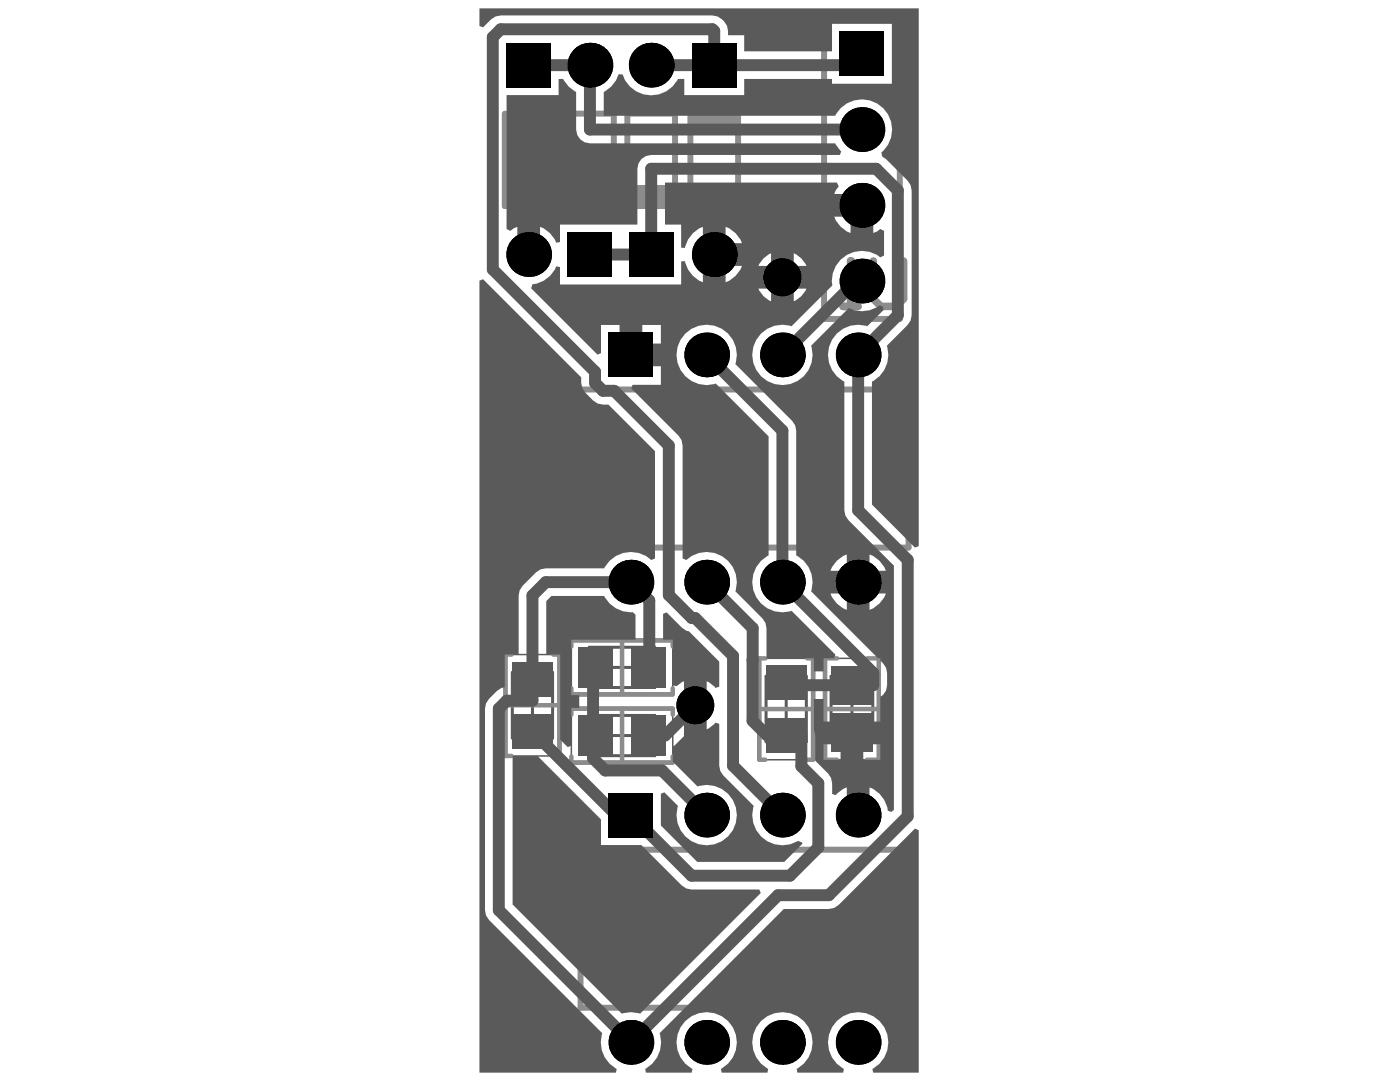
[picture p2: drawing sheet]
<svg xmlns="http://www.w3.org/2000/svg" width="279mm" height="216mm" viewBox="0 0 279 216" stroke-linecap="round" stroke-linejoin="round" font-family="sans-serif">
<g fill="none" stroke="#5a5a5a" stroke-width=".6">
<path d="M102.2 134.2h8.1v13.1h-8.1zM106.3 137.8v5.9M117.6 129.2h13.1v8h-13.1zM121.2 133.2h5.9M124.1 130.2v5.9M152.9 134.9h8v13.1h-8zM156.9 138.5v6M165.9 134.9h8.3v13.1h-8.3zM170 138.5v6M103.3 140.7h5.9M117.6 142.8h13.1v8h-13.1zM121.2 146.8h5.9"/>
<path d="M124.1 143.8v6M153.9 141.5h6M167 141.5h6"/>
</g>
<path d="M100.6 130.6h11.3v20.2h-11.3zM114 127.5h20.3v11.3h-20.3zM151.3 131.4h11.3v20.2h-11.3zM164.4 131.4h11.3v20.2h-11.3zM114 141.1h20.3v11.3h-20.3z" fill="none" stroke="#5a5a5a" stroke-width=".3"/>
<g fill="none" stroke="#8c8c8c" stroke-width=".89">
<path d="M102.1 130.6h-1.2v20.2h1.2M110.4 130.6h1.2v20.2h-1.2M114 129v-1.2h20.3v1.2M114 137.3v1.2h20.3v-1.2M124.1 127.8v10.7M152.7 131.4h-1.2v20.2h1.2M161.1 131.4h1.2v20.2h-1.2M167 131.4h-2.3v20.2h2.3M173 131.4h2.4v20.2h-2.4M100.9 140.7h10.7M114 142.6v-1.2h20.3v1.2M114 150.9v1.2h20.3v-1.2"/>
<path d="M124.1 141.4v10.7M151.5 141.5h10.8M164.7 141.5h10.7"/>
</g>
<path d="M164.5 3.2h15.1v60.4h-15.1zM100.7 22.7v18.4h9.6v-18.4M137.8 22.7v18.4h9.5v-18.4M113 41.1v-18.4h9.5v18.4M125.2 41.1v-18.4h9.5v18.4M115.9 89.7v-12h65.4v31.6h-65.4v-12M115.9 181.5v-12h65.4v31.6h-65.4v-12" fill="none" stroke="#8c8c8c" stroke-width="1.2"/>
<g fill="#8c8c8c">
<path d="M113 37h9.5v4.7h-9.5z" fill-rule="evenodd"/>
<path d="M125.2 37h9.5v4.7h-9.5z" fill-rule="evenodd"/>
<path d="M100.8 22.1h9.5v4.7h-9.5z" fill-rule="evenodd"/>
<path d="M137.8 22.1h9.5v4.7h-9.5z" fill-rule="evenodd"/>
</g>
<path d="M169.8 52.1v9M174.3 52.1v7.5l1.5 1.5h3l1.5-1.5v-7.5M168.2 61.1h3.1" fill="none" stroke="#8c8c8c" stroke-width="1.5"/>
<circle cx="169.8" cy="52.1" r=".76" fill="#8c8c8c"/>
<path d="M169.8 52.1l1.5 1.5" fill="none" stroke="#8c8c8c" stroke-width="1.5"/>
<path d="M115.9 89.7a3.8 3.8 0 0 1 3.7 3.8 3.8 3.8 0 0 1-3.7 3.8M115.9 181.5a3.8 3.8 0 0 1 3.7 3.8 3.8 3.8 0 0 1-3.7 3.8" fill="none" stroke="#8c8c8c" stroke-width="1.2"/>
<g fill="#5a5a5a">
<path d="M109 120l1.1-1.1h10.5a5.8 5.8 0 0 0 5.7 3.2l.5 .5v5h-12.8v11.1h1.6v2.5h-1.6v7.6l-.7 .3-1.5-1.5v-17h-2.8z"/>
<path d="M95.7 56l.7-.2 19.6 19.5a4.6 4.6 0 0 0 2.4 4.6l.9 .6 1 .2h1.1l9.3 9.3v21.4l-.7 .3a6 6 0 0 0-9.4 1.7h-11.7l-1 .2-.9 .6-2.7 2.7-.6 .9-.2 1v11.8h-2.8v6.5l-.6 .2-.9 .6-1.6 1.5-.6 .9-.2 1.1v40.2l.2 1.1 .6 .9 22.6 22.6a5.9 5.9 0 0 0 2.9 7.1l-.2 .7h-27.2z"/>
<path d="M102.3 150.9h5l12.6 12.6v5.1h8.1l8.1 8.1 .9 .6 1 .2h13.5l.3 .7-24.1 24.1a5.4 5.4 0 0 0-3.6 0l-21.8-21.8z"/>
<path d="M101.1 19h10.4v-3.2h.9a5.4 5.4 0 0 0 2.6 2.5v7.6a2.75 2.75 0 0 0 2.7 2.7h49l1.2 1.6-.3 .7h-37.6a2.76 2.76 0 0 0-2.8 2.8v11.1h-15.4v3.5l-.8 .1a5.4 5.4 0 0 0-3.2-3.1v5.5h-4.6v-5.5l-.7 .3-.6 .5-.8-.4z"/>
<path d="M132.3 122.5l.7-.3 3.1 3.1 .9 .6 .5 .1 6 6v5l-.7 .3-1.4-1.2-.4-.2v9.6l.4-.2 1.4-1.1 .7 .2v8.4l.2 1 .6 .9 6.1 6.1a6 6 0 0 0 2 6.6 6 6 0 0 0 6.9 .4l.8 .3v.3l-3.6 3.6h-17.3l-7.3-7.3v-6.3l.7-.3 2.7 2.7a6 6 0 0 0 5.1 7.8 6 6 0 0 0 6.6-6.6 6 6 0 0 0-7.8-5.1l-4.9-4.9v-3l2.2-2.1v-11l-1.5 1-.7-.2v-9.1h-2z"/>
<path d="M131.6 206.2l24.8-24.8h9l1.1-.2 .9-.6 15.2-15.3 .8 .3v48.4h-9.1l-.2-.7a6 6 0 0 0 1.8-9.1 6 6 0 0 0-9.3 0 6 6 0 0 0 1.8 9.1l-.1 .7h-9.2l-.1-.7a6 6 0 0 0 1.8-9.1 6 6 0 0 0-9.3 0 6 6 0 0 0 1.8 9.1l-.1 .7h-9.2l-.1-.7a6 6 0 0 0 1.8-9.1 6 6 0 0 0-9.3 0 6 6 0 0 0 1.8 9.1l-.2 .7h-9.1l-.1-.7a5.9 5.9 0 0 0 2.8-7.1z"/>
<path d="M95.7 1.7h87.7v107.3l-.8 .3-8.6-8.6v-24.6a5.9 5.9 0 0 0 3-7.1l4.1-4.2 .6-.8 .2-1.1v-24.9l-.2-1.1-.6-.8-4.3-4.4-.7-.5-.2-.8a6 6 0 0 0-.1-9.3 6 6 0 0 0-9.1 2h-46.2v-4.8a5.6 5.6 0 0 0 2.9-3.5h.9a6 6 0 0 0 5.2 4.2 6 6 0 0 0 5.8-3.2h1.3v3.2h11.9v-3.2h17.5v.9h12v-11.9h-12v5.5h-17.5v-3.3h-3.2a3.4 3.4 0 0 0-3.1-3.9h-42.3l-1 .2-.9 .6-1.6 1.5-.7-.2z"/>
<path d="M106.3 56.7a5.6 5.6 0 0 0 4.7-3.6l.8 .2v3.5h24.1v-4.6l.8-.1a5.7 5.7 0 0 0 3.6 4.2v-11a5.7 5.7 0 0 0-3.6 4.2l-.8-.1v-4.6h-3.2v-8.4h34.3l.4 .8-.6 .8-.3 .7h5.5v2.3h2.3v5.5l.7-.3 .7-.5 .7 .4v4.9l-.7 .4a5.9 5.9 0 0 0-6.7-.5 5.9 5.9 0 0 0-2.9 6.1l-8.1 8.1a6 6 0 0 0-7.8 5.1 6 6 0 0 0 6.6 6.6 6 6 0 0 0 5.1-7.8l7.5-7.5a5.7 5.7 0 0 0 6.2-.6l.6 .3 .1 .7-3.2 3.2a6 6 0 0 0-7.4 3.4 6 6 0 0 0 2.8 7.6v25.7l.2 1.1 .6 .9 9.1 9.1v48.7l-.5 .4-.7-.2a5.6 5.6 0 0 0-3.7-4.7v5.5h-4.5v-5.5l-.7 .3-1.5 1.3-.7-.3v-2.1l-.2-1.1-.6-.9-2.6-2.5v-5.1l-.3-1.1v-6.1h1.9v4.5h11.4v-5l.5-.3 .6-.9 .2-1.1v-2.4l-.2-1.1-1.1-1.4v-.5h-.5l-13.3-13.3a5.9 5.9 0 0 0-3-7.2v-24.9l-.2-1-.6-.9-11.4-11.4a6 6 0 0 0-5.1-7.8 6 6 0 0 0-6.6 6.6 6 6 0 0 0 7.9 5.1l10.5 10.6v23.7a6 6 0 0 0-2.8 7.7 6 6 0 0 0 7.4 3.4l8.7 8.7-.3 .7h-2.1v2.7h-1.9v-2.7h-9.4v-6l-.2-1-.6-.9-5.5-5.4a6 6 0 0 0-2.4-6.9 6 6 0 0 0-7.3 .6l-.8-.3v-22.5l-.2-1.1-.6-.9-9.4-9.4 .3-.7h5.6v-3.7h-6v-2.3h-2.3v-6h-3.7v5.7l-.7 .3-13.2-13.3zM166.5 43.2a5.4 5.4 0 0 0 3.3 3.3v-3.3zM144.8 45.3v3.2h3.3a5.4 5.4 0 0 0-3.3-3.2zM158.4 50.5v2.6h2.5a4.7 4.7 0 0 0-2.5-2.6zM152.4 51.6l-1 1.5h2.5v-2.6zM144.8 53.1v3.2a5.4 5.4 0 0 0 3.3-3.2zM158.4 57.6v2.5a4.7 4.7 0 0 0 2.5-2.5zM151.4 57.6a4.7 4.7 0 0 0 2.5 2.5v-2.5zM128.2 64.8v3.7h3.7v-3.7zM173.5 110.6v3.3h3.3a5.4 5.4 0 0 0-3.3-3.3zM167 111.9l-1 1.2-.3 .8h3.3v-3.3l-.7 .3zM173.5 118.4v3.3a5.4 5.4 0 0 0 3.3-3.3zM165.7 118.4a5.4 5.4 0 0 0 3.3 3.3v-3.3zM172.3 148.5v3.1h3.4v-3.1zM164.3 148.5v3.1h3.5v-3.1z"/>
</g>
<path d="M105.5 13h12.2v12.9h54.3M142.5 13v-6.8l-.3-.4h-42.3l-1.6 1.6v46.4l20.5 20.4v2.2l1.5 1.6h2.3l10.9 10.9v29.8l4.6 4.6h.6l7.6 7.6v21.9l9.8 9.8M172 10.7l-2.2 2.3h-39.8M117.7 50.8h12.3v-17.1h44.9l4.3 4.3v24.9l-7.9 7.9v31l9.9 9.9v51.2l-15.8 15.7h-10.1l-29.4 29.4-26.4-26.4v-40.2l1.6-1.6h5.2v-21l2.6-2.6h17l3.7 3.6v13.4h.8M172 56.1h-1.1l-14.8 14.7M141 70.8l15.1 15.1v30.3l18.2 18.1v2.4h-13.9l-.5-.4M141 116.2l9.2 9.1v18.5l2.8 2.9h6.9v6.2l3.4 3.4v12.8l-5.6 5.6h-19.7l-12.1-12.1h-2.9l-16.7-16.7M120 133.2l-1.6 1.6v16.5l2.4 2.4h11.3l8.9 8.9h-2.2M138.8 140.7l-6.1 6.1h-3.3" fill="none" stroke="#5a5a5a" stroke-width="2.4"/>
<g fill="#000">
<circle cx="117.7" cy="13" r="4.5"/>
<circle cx="130" cy="13" r="4.5"/>
<circle cx="172" cy="25.9" r="4.5"/>
<circle cx="105.5" cy="50.8" r="4.5"/>
<circle cx="142.5" cy="50.8" r="4.5"/>
<circle cx="156.1" cy="55.3" r="3.8"/>
<circle cx="172" cy="56.1" r="4.5"/>
<circle cx="172" cy="41" r="4.5"/>
<circle cx="141" cy="70.8" r="4.5"/>
<circle cx="156.1" cy="70.8" r="4.5"/>
<circle cx="171.3" cy="70.8" r="4.5"/>
<circle cx="125.9" cy="116.2" r="4.5"/>
<circle cx="141" cy="116.2" r="4.5"/>
<circle cx="156.1" cy="116.2" r="4.5"/>
<circle cx="171.3" cy="116.2" r="4.5"/>
<circle cx="138.8" cy="140.7" r="3.8"/>
<circle cx="141" cy="162.6" r="4.5"/>
<circle cx="156.1" cy="162.6" r="4.5"/>
<circle cx="171.3" cy="162.6" r="4.5"/>
<circle cx="125.9" cy="208" r="4.5"/>
<circle cx="141" cy="208" r="4.5"/>
<circle cx="156.1" cy="208" r="4.5"/>
<circle cx="171.3" cy="208" r="4.5"/>
</g>
<g fill="#000">
<path d="M101 8.5h9v9h-9z" fill-rule="evenodd"/>
<path d="M138.1 8.5h8.9v9h-8.9z" fill-rule="evenodd"/>
<path d="M167.6 6.3h8.9v8.9h-8.9z" fill-rule="evenodd"/>
<path d="M113.3 46.3h8.9v9h-8.9z" fill-rule="evenodd"/>
<path d="M125.5 46.3h8.9v9h-8.9z" fill-rule="evenodd"/>
<path d="M121.5 66.4h8.9v8.9h-8.9z" fill-rule="evenodd"/>
<path d="M121.5 158.2h8.9v8.9h-8.9z" fill-rule="evenodd"/>
</g>
<g fill="#5a5a5a">
<path d="M115.5 129.2h6.9v8h-6.9z" fill-rule="evenodd"/>
<path d="M115.5 142.8h6.9v8h-6.9z" fill-rule="evenodd"/>
<path d="M152.9 132.9h8v6.8h-8z" fill-rule="evenodd"/>
<path d="M152.9 143.3h8v6.8h-8z" fill-rule="evenodd"/>
<path d="M125.9 129.2h6.9v8h-6.9z" fill-rule="evenodd"/>
<path d="M125.9 142.8h6.9v8h-6.9z" fill-rule="evenodd"/>
<path d="M102.2 142.5h8.1v6.9h-8.1z" fill-rule="evenodd"/>
<path d="M102.2 132.1h8.1v6.8h-8.1z" fill-rule="evenodd"/>
<path d="M165.9 132.9h8.3v7.7h-8.3z" fill-rule="evenodd"/>
<path d="M165.9 142.4h8.3v7.7h-8.3z" fill-rule="evenodd"/>
</g>
<g fill="#000">
<circle cx="117.7" cy="13" r="4.5"/>
<circle cx="130" cy="13" r="4.5"/>
<circle cx="172" cy="25.9" r="4.5"/>
<circle cx="105.5" cy="50.8" r="4.5"/>
<circle cx="142.5" cy="50.8" r="4.5"/>
<circle cx="156.1" cy="55.3" r="3.8"/>
<circle cx="172" cy="56.1" r="4.5"/>
<circle cx="172" cy="41" r="4.5"/>
<circle cx="141" cy="70.8" r="4.5"/>
<circle cx="156.1" cy="70.8" r="4.5"/>
<circle cx="171.3" cy="70.8" r="4.5"/>
<circle cx="125.9" cy="116.2" r="4.5"/>
<circle cx="141" cy="116.2" r="4.5"/>
<circle cx="156.1" cy="116.2" r="4.5"/>
<circle cx="171.3" cy="116.2" r="4.5"/>
<circle cx="138.8" cy="140.7" r="3.8"/>
<circle cx="141" cy="162.6" r="4.5"/>
<circle cx="156.1" cy="162.6" r="4.5"/>
<circle cx="171.3" cy="162.6" r="4.5"/>
<circle cx="125.9" cy="208" r="4.5"/>
<circle cx="141" cy="208" r="4.5"/>
<circle cx="156.1" cy="208" r="4.5"/>
<circle cx="171.3" cy="208" r="4.5"/>
</g>
<g fill="#000">
<path d="M101 8.5h9v9h-9z" fill-rule="evenodd"/>
<path d="M138.1 8.5h8.9v9h-8.9z" fill-rule="evenodd"/>
<path d="M167.6 6.3h8.9v8.9h-8.9z" fill-rule="evenodd"/>
<path d="M113.3 46.3h8.9v9h-8.9z" fill-rule="evenodd"/>
<path d="M125.5 46.3h8.9v9h-8.9z" fill-rule="evenodd"/>
<path d="M121.5 66.4h8.9v8.9h-8.9z" fill-rule="evenodd"/>
<path d="M121.5 158.2h8.9v8.9h-8.9z" fill-rule="evenodd"/>
</g>
</svg>
